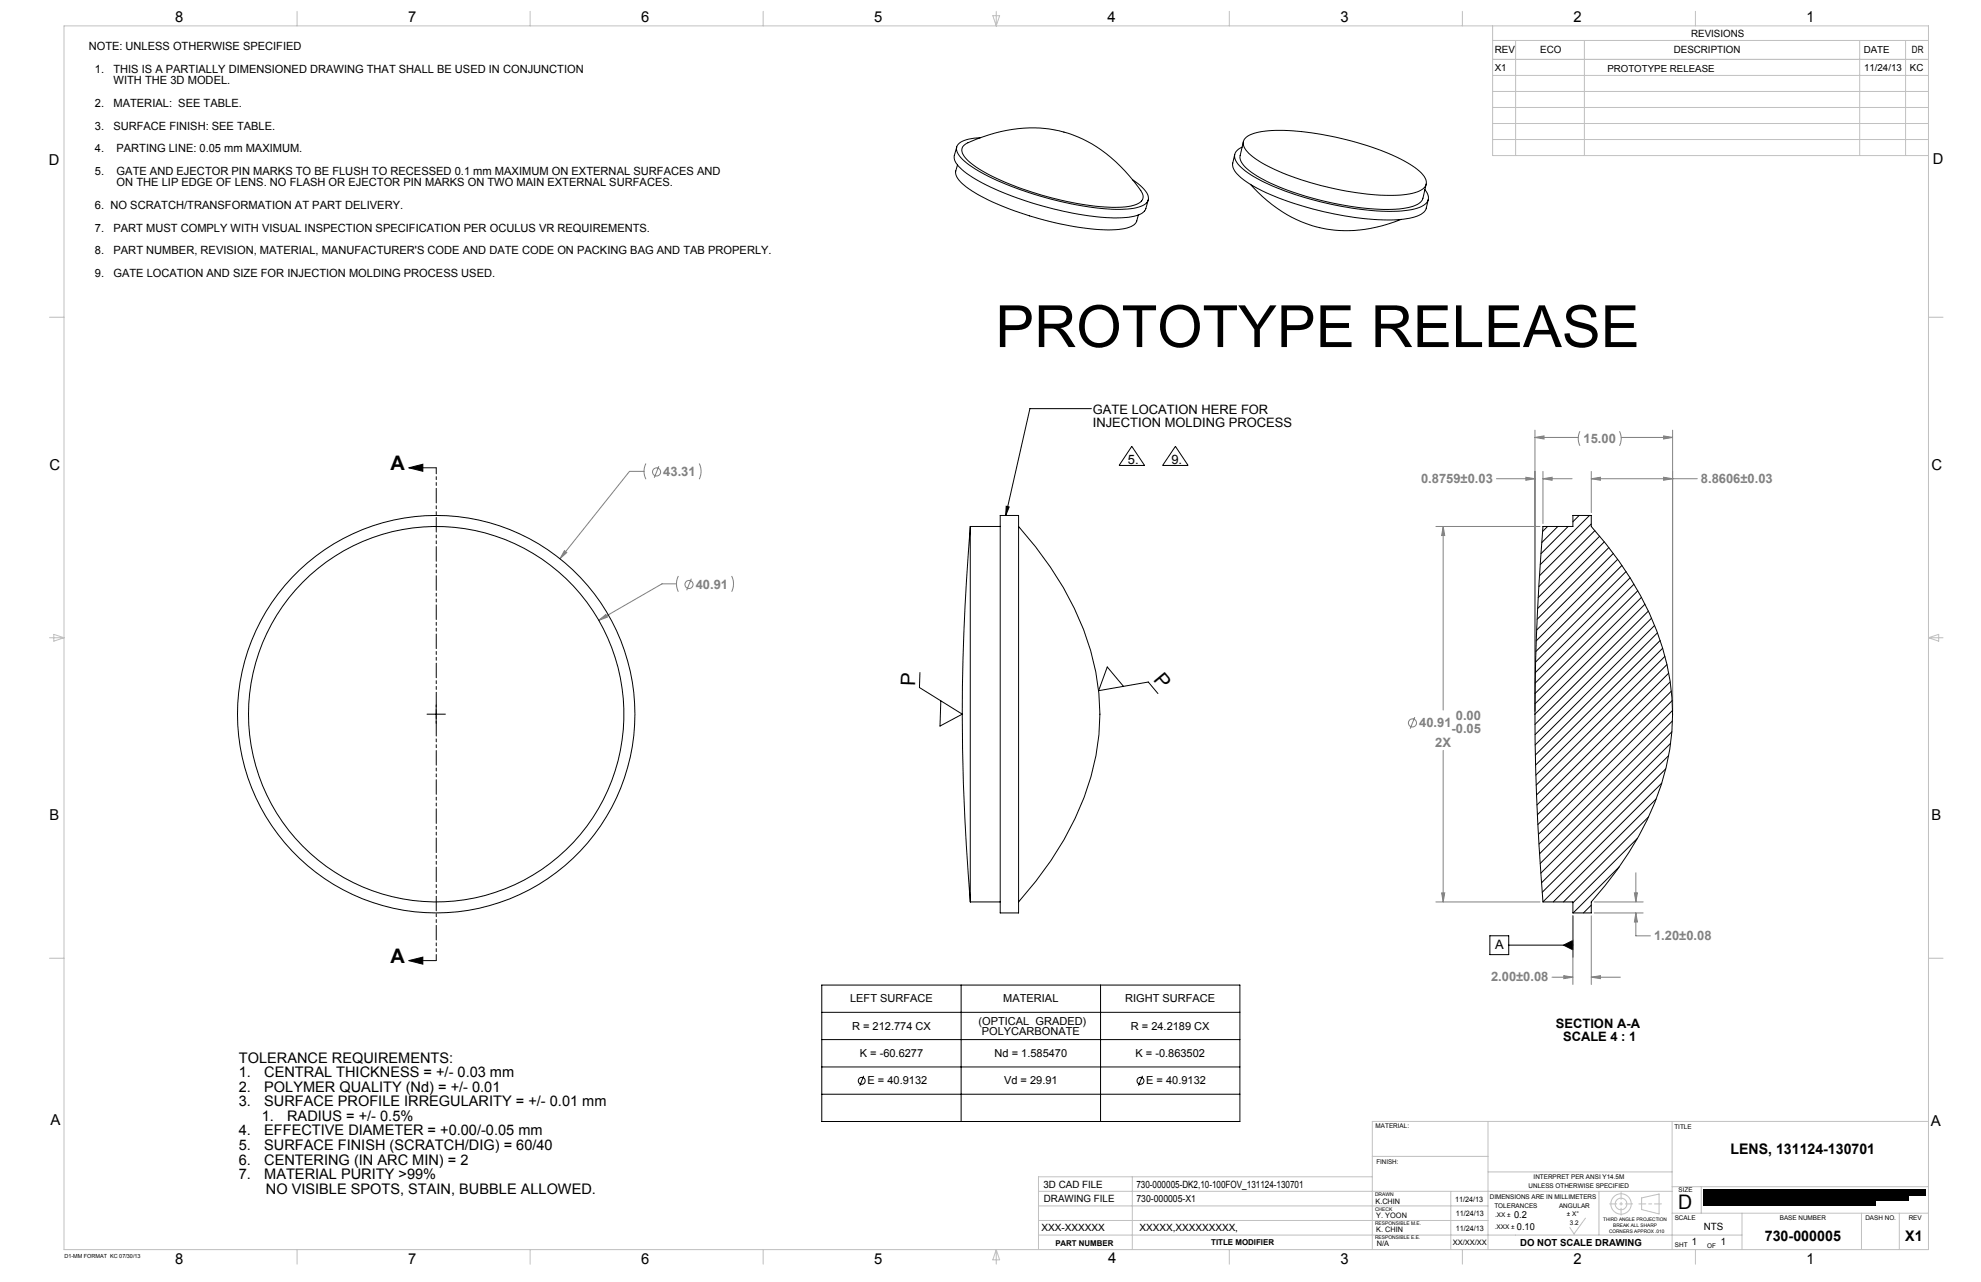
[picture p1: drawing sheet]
<svg xmlns="http://www.w3.org/2000/svg" width="864mm" height="559mm" viewBox="0 0 864 559" stroke-linecap="round" stroke-linejoin="round" font-family="sans-serif">
<defs><g id="words">
<text font-size="25.4" x="433.9" y="151.3">PROTOTYPE RELEASE</text>
<g font-size="8.7">
<text x="170.2" y="204.9">A</text>
<text x="398.9" y="298.8" transform="rotate(-88 398.9 298.8)">P</text>
<text x="502.6" y="296.6" transform="rotate(50 502.6 296.6)">P</text>
<text x="170.2" y="419.8">A</text>
<text x="731.5" y="527">D</text>
</g>
<g font-size="6.6">
<text x="76.3" y="9.6">8</text>
<text x="177.9" y="9.6">7</text>
<text x="279.5" y="9.6">6</text>
<text x="381.1" y="9.6">5</text>
<text x="482.7" y="9.6">4</text>
<text x="584.3" y="9.6">3</text>
<text x="685.9" y="9.6">2</text>
<text x="787.5" y="9.6">1</text>
<text x="21.3" y="71.8">D</text>
<text x="842.6" y="71.4">D</text>
<text x="21.6" y="204.8">C</text>
<text x="842" y="204.9">C</text>
<text x="21.6" y="357.6">B</text>
<text x="842" y="357.6">B</text>
<text x="22.1" y="490.6">A</text>
<text x="841.7" y="490.8">A</text>
<text x="76.3" y="551">8</text>
<text x="177.9" y="551">7</text>
<text x="279.5" y="551">6</text>
<text x="381.1" y="551">5</text>
<text x="483" y="550.7">4</text>
<text x="584.3" y="551">3</text>
<text x="685.9" y="551">2</text>
<text x="787.5" y="551">1</text>
</g>
<g font-size="6.3">
<text x="104.1" y="463.2">TOLERANCE REQUIREMENTS:</text>
<text x="104.1" y="469.5">1.</text>
<text x="115.2" y="469.5">CENTRAL THICKNESS = +/- 0.03 mm</text>
<text x="104.1" y="475.9">2.</text>
<text x="115.2" y="475.9">POLYMER QUALITY (Nd) = +/- 0.01</text>
<text x="104.1" y="482.2">3.</text>
<text x="115.2" y="482.2">SURFACE PROFILE IRREGULARITY = +/- 0.01 mm</text>
<text x="114.1" y="488.6">1.</text>
<text x="125.2" y="488.6">RADIUS = +/- 0.5%</text>
<text x="104.1" y="494.9">4.</text>
<text x="115.2" y="494.9">EFFECTIVE DIAMETER = +0.00/-0.05 mm</text>
<text x="104.1" y="501.3">5.</text>
<text x="115.2" y="501.3">SURFACE FINISH (SCRATCH/DIG) = 60/40</text>
<text x="754.4" y="502.9">LENS, 131124-130701</text>
<text x="104.1" y="507.6">6.</text>
<text x="115.2" y="507.6">CENTERING (IN ARC MIN) = 2</text>
<text x="104.1" y="514">7.</text>
<text x="115.2" y="514">MATERIAL PURITY &gt;99%</text>
<text x="115.9" y="520.3">NO VISIBLE SPOTS, STAIN, BUBBLE ALLOWED.</text>
<text x="769.3" y="541.1">730-000005</text>
<text x="830.6" y="541.1">X1</text>
</g>
<g font-size="5.6">
<text x="476.4" y="180.3">GATE LOCATION HERE FOR</text>
<text x="476.4" y="186">INJECTION MOLDING PROCESS</text>
<text x="491.7" y="202.1">5.</text>
<text x="510.7" y="202.1">9.</text>
<text x="651.7" y="413.9">A</text>
<text x="678.3" y="448.2">SECTION A-A</text>
<text x="681.4" y="453.8">SCALE 4 : 1</text>
</g>
<g font-size="5.6" fill="#808080">
<text x="690.3" y="193">15.00</text>
<text x="289.2" y="207.6">43.31</text>
<text x="619.5" y="210.6">0.8759±0.03</text>
<text x="741.5" y="210.6">8.8606±0.03</text>
<text x="303.3" y="256.6">40.91</text>
<text x="618.7" y="317">40.91</text>
<text x="634.7" y="313.9">0.00</text>
<text x="632.8" y="319.5">-0.05</text>
<text x="625.7" y="325.8">2X</text>
<text x="721.1" y="409.8">1.20±0.08</text>
<text x="650" y="427.8">2.00±0.08</text>
</g>
<g font-size="4.9">
<text x="38.7" y="21.9">NOTE: UNLESS OTHERWISE SPECIFIED</text>
<text x="41.4" y="31.8">1.</text>
<text x="49.5" y="31.8">THIS IS A PARTIALLY DIMENSIONED DRAWING THAT SHALL BE USED IN CONJUNCTION</text>
<text x="49.5" y="36.7">WITH THE 3D MODEL.</text>
<text x="41.4" y="46.6">2.</text>
<text x="49.5" y="46.6">MATERIAL: SEE TABLE.</text>
<text x="41.4" y="56.5">3.</text>
<text x="49.4" y="56.5">SURFACE FINISH: SEE TABLE.</text>
<text x="41.4" y="66.4">4.</text>
<text x="50.8" y="66.4">PARTING LINE: 0.05 mm MAXIMUM.</text>
<text x="41.4" y="76.2">5.</text>
<text x="50.8" y="76.2">GATE AND EJECTOR PIN MARKS TO BE FLUSH TO RECESSED 0.1 mm MAXIMUM ON EXTERNAL SURFACES AND</text>
<text x="50.8" y="81.2">ON THE LIP EDGE OF LENS. NO FLASH OR EJECTOR PIN MARKS ON TWO MAIN EXTERNAL SURFACES.</text>
<text x="41.4" y="91.1">6. NO SCRATCH/TRANSFORMATION AT PART DELIVERY.</text>
<text x="41.4" y="100.9">7.</text>
<text x="49.5" y="100.9">PART MUST COMPLY WITH VISUAL INSPECTION SPECIFICATION PER OCULUS VR REQUIREMENTS.</text>
<text x="41.4" y="110.8">8.</text>
<text x="49.5" y="110.8">PART NUMBER, REVISION, MATERIAL, MANUFACTURER'S CODE AND DATE CODE ON PACKING BAG AND TAB PROPERLY.</text>
<text x="41.4" y="120.7">9.</text>
<text x="49.5" y="120.7">GATE LOCATION AND SIZE FOR INJECTION MOLDING PROCESS USED.</text>
</g>
<g font-size="4.8">
<text x="370.6" y="436.9">LEFT SURFACE</text>
<text x="437.4" y="436.9">MATERIAL</text>
<text x="490.5" y="436.9">RIGHT SURFACE</text>
<text x="371.5" y="448.8">R = 212.774 CX</text>
<text x="426.6" y="446.6">(OPTICAL GRADED)</text>
<text x="493" y="448.8">R = 24.2189 CX</text>
<text x="428" y="451.1">POLYCARBONATE</text>
<text x="374.8" y="460.7">K = -60.6277</text>
<text x="433.6" y="460.7">Nd = 1.585470</text>
<text x="495" y="460.7">K = -0.863502</text>
<text x="378.2" y="472.7">E = 40.9132</text>
<text x="437.7" y="472.7">Vd = 29.91</text>
<text x="499.7" y="472.7">E = 40.9132</text>
</g>
<g font-size="4.4">
<text x="737.2" y="16.3">REVISIONS</text>
<text x="651.7" y="23.3">REV</text>
<text x="671.4" y="23.3">ECO</text>
<text x="729.7" y="23.2">DESCRIPTION</text>
<text x="833.5" y="23.2">DR</text>
<text x="454.9" y="517.7">3D CAD FILE</text>
<text x="495.4" y="517.9">730-000005-DK2,10-100FOV_131124-130701</text>
<text x="455.1" y="523.9">DRAWING FILE</text>
<text x="454.1" y="536.6">XXX-XXXXXX</text>
<text x="496.8" y="536.6">XXXXX,XXXXXXXXX,</text>
<text x="742.8" y="535.9">NTS</text>
<text x="737.5" y="542.8">1</text>
<text x="750.2" y="542.8">1</text>
</g>
<g font-size="4.2">
<text x="812.5" y="23.2">DATE</text>
<text x="651.7" y="31">X1</text>
<text x="700.7" y="31.4">PROTOTYPE RELEASE</text>
<text x="812.6" y="30.8">11/24/13</text>
<text x="832.6" y="30.8">KC</text>
<text x="495.4" y="524">730-000005-X1</text>
<text x="660" y="530.9">0.2</text>
<text x="661.3" y="536.2">0.10</text>
<text x="662.7" y="543">DO NOT SCALE DRAWING</text>
</g>
<g font-size="3.5">
<text x="460.1" y="543">PART NUMBER</text>
<text x="528.1" y="542.7">TITLE MODIFIER</text>
</g>
<g font-size="3.3">
<text x="599.6" y="524.8">K.CHIN</text>
<text x="634.3" y="524">11/24/13</text>
<text x="600" y="530.8">Y. YOON</text>
<text x="634.6" y="530.1">11/24/13</text>
<text x="600" y="537.2">K. CHIN</text>
<text x="634.6" y="536.4">11/24/13</text>
<text x="600.2" y="543">N/A</text>
<text x="633.3" y="542.8">XX/XX/XX</text>
</g>
<g font-size="2.8">
<text x="599.7" y="491.7">MATERIAL:</text>
<text x="729.9" y="492">TITLE</text>
<text x="600" y="507.2">FINISH:</text>
<text x="668.6" y="514">INTERPRET PER ANSI Y14.5M</text>
<text x="666.4" y="517.7">UNLESS OTHERWISE SPECIFIED</text>
<text x="731.7" y="519.8">SIZE</text>
<text x="649.5" y="522.6">DIMENSIONS ARE IN MILLIMETERS</text>
<text x="651.5" y="526.7">TOLERANCES</text>
<text x="679.7" y="526.5">ANGULAR</text>
<text x="651.8" y="530.6">.XX ±</text>
<text x="683.1" y="530">± X°</text>
<text x="684.4" y="534">3.2</text>
<text x="730.1" y="531.7">SCALE</text>
<text x="775.9" y="531.6">BASE NUMBER</text>
<text x="813.2" y="531.8">DASH NO.</text>
<text x="832.1" y="532">REV</text>
<text x="651.6" y="535.8">.XXX ±</text>
<text x="730.1" y="543.5">SHT</text>
<text x="744.2" y="543.9">OF</text>
</g>
<text font-size="2.4" x="28.1" y="548.3">D1-MM FORMAT KC 07/30/13</text>
<g font-size="2.2">
<text x="599.4" y="521.3">DRAWN</text>
<text x="599.4" y="527.7">CHECK</text>
<text x="599.4" y="533.9">RESPONSIBLE M.E.</text>
<text x="599.4" y="540.2">RESPONSIBLE E.E.</text>
</g>
<g font-size="2.1">
<text x="698.9" y="532.1">THIRD ANGLE PROJECTION</text>
<text x="701.5" y="537.5">CORNERS APPROX .010</text>
<text x="703.3" y="534.7">BREAK ALL SHARP</text>
</g>
</g></defs>
<g fill="none" stroke="#c0c0c0" stroke-width=".44">
<path d="M27.9 11.3h812.8v533.4h-812.8zM129.5 4.9v6.4M231.1 4.9v6.4M332.7 4.9v6.4M432.8 6.8h3l-1.5 4.5zM434.3 4.9v6.4M535.9 4.9v6.4M637.5 4.9v6.4M650.7 11.3v56.5h190M650.7 17.6h190M660.7 17.6v50.2M690.7 17.7v50.1"/>
<path d="M739.1 4.9v6.4M810.7 17.6v50.2M830.7 17.6v50.2M650.7 25.9h190M650.7 32.9h190M650.7 39.9h190M650.7 46.8h190M650.7 53.8h190M650.7 60.8h190M21.6 138.3h6.3M840.7 138.3h6.4M21.6 278h6.3"/>
<path d="M23.5 276.5l4.4 1.5-4.4 1.5zM840.7 278h6.4M840.7 278l4.4-1.5v3zM21.6 417.7h6.3M840.7 417.7h6.4M648.7 488.8v55.9M728.9 488.8v55.9M840.7 488.8h-242.5v55.9M452.7 519.3h276.2M493.6 512.9v31.8M598.2 504h50.5M598.2 512.9h-145.5v31.8"/>
<path d="M632.5 519.3v25.4M648.7 510.8h80.2M697.1 519.3v19M728.9 517.2h111.8M741.6 517.2v11.6M452.7 538.3h306.7M452.7 532h196M452.7 525.6h196M691.2 531l-5 6.8-1.8-2.7M715.6 522.1l7.7-1.6v8.6l-7.7-1.9zM728.9 528.8h111.8M759.4 528.8v15.9"/>
<path d="M811.5 528.8v15.9M828 528.8v15.9M129.5 544.7v6.3M231.1 544.7v6.3M332.7 544.7v6.3M434.3 544.7l1.5 4.4h-3zM434.3 544.7v6.3M535.9 544.7v6.3M637.5 544.7v6.3M739.1 544.7v6.3"/>
<circle cx="706.7" cy="524.8" r="4.4"/>
<circle cx="706.7" cy="524.8" r="2.54"/>
</g>
<path d="M706.7 529.6v-9.8M724.3 524.8h-9.9" fill="none" stroke="#c0c0c0" stroke-width=".44" stroke-dasharray="15.2 1.3 1.3 1.3" stroke-dashoffset="12.2"/>
<path d="M701.7 524.8h10" fill="none" stroke="#c0c0c0" stroke-width=".44" stroke-dasharray="15.2 1.3 1.3 1.3" stroke-dashoffset="12.1"/>
<g fill="none" stroke="#808080" stroke-width=".44">
<path d="M669.1 187.5v122.5M669.1 190.7h18.9M669.1 190.7l4-.7v1.3zM688.8 188a7.1 7.1 0 0 0 0 6.3M706 188a7.1 7.1 0 0 1 0 6.3M706.8 190.7h22.4M725.2 190l4 .7-4 .6zM729.2 187.5v122.5M280.8 205.5h-6.4l-30.3 38M281.6 202a7.6 7.6 0 0 0 0 6.9M287.2 203.2l-2 5M304.8 202a7.6 7.6 0 0 1 0 6.9"/>
<path d="M652.4 208.7h16.7M665.2 208l3.9 .7-3.9 .6zM672.6 205.5v22.7M672.6 208.7h12.7M672.6 208.7l4-.7v1.3zM693.7 205.5v17.9M693.7 208.7h46.2M693.7 208.7l4-.7v1.3zM725.2 208l4 .7-4 .6zM626 229.5h45.4M629.1 229.5v80M629.1 229.5l.7 3.9h-1.3z"/>
<path d="M246.1 240l1 .8-3 2.7zM294.9 254.5h-6.3l-27.6 15.9M295.7 251.1a7.6 7.6 0 0 0 0 6.8M301.4 252.2l-2 5.1M318.9 251.1a7.6 7.6 0 0 1 0 6.8M261 270.4l3.1-2.6 .7 1.2zM616.8 312.6l-2 5M629.1 327.1v66M626 393.1h45.4M628.5 389.2h1.3l-.7 3.9zM685.7 399.2v29.9M693.7 399.2v29.9"/>
<path d="M695 393.1h21.3M695 397.9h21.3M712.5 389.2h1.3l-.7 3.9zM713.1 397.9v10h6.4M713.1 380.4v12.7M713.1 397.9l.7 4h-1.3zM676.6 425.9h9.1M681.7 425.3l4 .6-4 .7zM693.7 425.9h12.7M693.7 425.9l4-.6v1.3z"/>
<circle cx="286.2" cy="205.7" r="1.77"/>
<circle cx="300.4" cy="254.8" r="1.76"/>
<circle cx="615.7" cy="315.1" r="1.77"/>
</g>
<g fill="none" stroke="#000" stroke-width=".44">
<path d="M475.8 178.1h-26.8l-10.6 46.6M493.4 194.6l5.6 8.3h-11.1zM512.4 194.6l5.5 8.3h-11.1zM178.2 203.9h11.9M178.2 203.9l6.1-1.5v3zM438.6 220.7l1.3 .3-1.5 3.7zM401 293.2l-.2 6.5 18.7 11.6-9.7 5.2 .3-11M489.8 299.2l-7.1-8.5-3.8 10.4 21.7-3.8 4.2 5M186.2 311.3h8M190.1 307.3v8M685.7 399.2v18M178.2 418.7h11.9"/>
<path d="M178.2 418.7l6.1-1.5v3.1zM649.5 407.9h8.2v8.2h-8.2zM657.7 412h28M681.6 412l4.1-2.1v4.1zM358.2 429.4h182.3v59.4h-182.3zM419 429.4v59.4M479.8 429.4v59.4M358.2 441.3h182.3M358.2 453.1h182.3M358.2 465.1h182.3M358.2 477h182.3M376.5 468.9l-1.7 4.4"/>
<path d="M498.1 468.9l-1.8 4.4"/>
<circle cx="375.7" cy="471.1" r="1.51"/>
<circle cx="497.2" cy="471.1" r="1.51"/>
</g>
<path d="M190.2 203.9v214.8" fill="none" stroke="#000" stroke-width=".44" stroke-dasharray="6.3 1.3 1.3 1.3 1.3 1.3" stroke-dashoffset="3.7"/>
<g fill="#000">
<path d="M178.2 203.9l6.1-1.5v3zM178.2 418.7l6.1-1.5v3.1z"/>
<path d="M438.6 220.7l1.3 .3-1.5 3.7zM681.6 412l4.1 2v-4.1z"/>
</g>
<g fill="#808080">
<path d="M629.1 229.5l.7 3.9h-1.3zM628.5 389.2h1.3l-.7 3.9zM693.7 425.9l4-.6v1.3zM681.7 425.3l4 .6-4 .7zM712.5 389.2h1.3l-.7 3.9zM713.1 397.9l.7 4h-1.3zM669.1 190.7l4-.7v1.3zM725.2 190l4 .7-4 .6zM672.6 208.7l4-.7v1.3zM665.2 208l3.9 .7-3.9 .6zM693.7 208.7l4-.7v1.3zM725.2 208l4 .7-4 .6z"/>
<path d="M246.1 240l-2 3.5 3-2.7zM261 270.4l3.8-1.4-.7-1.2z"/>
</g>
<g fill="none" stroke="#000" stroke-width=".44">
<path d="M417.1 64.1l-1.1 3.7a6.7 6.7 0 0 0 3.4 6.2 92.8 92.8 0 0 0 30.6 14.5 121.4 121.4 0 0 0 40.5 6.3 11.1 11.1 0 0 0 8.8-3.3l1.3-4.3M417.4 71.9l-.7 2.6a6.8 6.8 0 0 0 3.6 6.3 92.8 92.8 0 0 0 30.7 13.9 110.8 110.8 0 0 0 36.7 5.3 10.8 10.8 0 0 0 7.5-3l1.1-3.3M420.2 63.4l.5-.5a60.5 60.5 0 0 1 46.2-4.4 62.8 62.8 0 0 1 31.3 26.3 3.5 3.5 0 0 1-3.1 4.4 50.6 50.6 0 0 1-21.5 .2 136.5 136.5 0 0 1-47-15.8 15.3 15.3 0 0 1-7.2-7.5l.1-1.7zM427.5 60a14.5 14.5 0 0 0-9.8 2.9 3.8 3.8 0 0 0 .6 5 48.6 48.6 0 0 0 18.1 11.5 146.2 146.2 0 0 0 52.1 11.9 17.2 17.2 0 0 0 11.5-3 4.2 4.2 0 0 0-1.2-5.8l-2.5-2.3-2.6-1.8M538.3 67.3l-.9 3.7a7.1 7.1 0 0 0 3.7 6.5 90 90 0 0 0 31.3 13.6 112.5 112.5 0 0 0 40.6 4.3 10.8 10.8 0 0 0 8.6-4.1l1.1-4.4M541.5 64.1a4.2 4.2 0 0 0-3.2 3.1 4.2 4.2 0 0 0 1.3 4.3 47.8 47.8 0 0 0 18.8 11.1 137.5 137.5 0 0 0 52.5 9.4 16.5 16.5 0 0 0 11.2-3.9 4.3 4.3 0 0 0-.9-5.4M542 61.7l-1.4 6.1a7.2 7.2 0 0 0 4 6.6 89.9 89.9 0 0 0 31.3 12.9 102.9 102.9 0 0 0 36.8 3.4 10.5 10.5 0 0 0 7.4-3.6l1.6-6.8M542.7 60.4a15.7 15.7 0 0 1 10.1-3.4 127 127 0 0 1 60.6 13.8 16.2 16.2 0 0 1 8.4 8.2 4 4 0 0 1-3 4.3 46.7 46.7 0 0 1-21.4 1.4 128.3 128.3 0 0 1-47.6-13.9 14.3 14.3 0 0 1-7.8-8.1l.1-1.2zM545.1 80.3a55.7 55.7 0 0 0 38.7 20.2 62.9 62.9 0 0 0 27-4.9M423 229.5a958.5 958.5 0 0 0 0 163.6M423 229.5v163.6M423 229.5h13"/>
<path d="M436 224.7h8v173.2h-8zM444 229.5a140.9 140.9 0 0 1 31.5 54.1 100 100 0 0 1-6.8 73.2 153.3 153.3 0 0 1-24.7 36.3M674.7 229.5l-2.2 2.1M679.1 229.5l-7 7M683.6 229.5l-11.8 11.8M688.4 224.7l-2.7 2.7M692.9 224.7l-21.5 21.4M693.7 228.4l-22.6 22.6M695.3 231.3l-24.5 24.4M697.4 233.7l-26.8 26.8M699.4 236.2l-29.1 29.1M701.4 238.7l-31.3 31.2"/>
<path d="M703.3 241.2l-33.4 33.4M705.2 243.8l-35.5 35.5M707.1 246.5l-37.5 37.5M708.9 249.1l-39.5 39.5M710.6 251.8l-41.3 41.4M712.3 254.6l-43 43.1M714 257.5l-44.8 44.8M715.6 260.4l-46.5 46.4M717.1 263.3l-48 48M718.6 266.3l-49.5 49.5M720 269.5l-50.8 50.8M721.3 272.6l-52 52.1"/>
<path d="M722.6 275.8l-53.3 53.3M723.8 279.2l-54.4 54.3M724.8 282.6l-55.3 55.3M725.8 286.1l-56.1 56.1M726.7 289.7l-56.9 56.8M727.5 293.4l-57.5 57.5M728.1 297.3l-57.9 57.8M669.1 311.3l.7-34.1 1.1-22.9 1.7-24.8h13.1v-4.8h8v4.8a137.4 137.4 0 0 1 33 60.1 100.6 100.6 0 0 1-8.7 67.8 157.6 157.6 0 0 1-24.3 35.7v4.8h-8v-4.8h-13.1M669.1 311.3l.8 35.7 1.1 22.4 1.6 23.7M728.6 301.2l-58.2 58.2M728.8 319l-57.4 57.4M729 305.4l-58.3 58.3"/>
<path d="M729.1 309.7l-58.2 58.2M729.1 314.2l-57.9 57.9M726.2 335.1l-53.9 53.8M727.4 329.4l-55.4 55.4M728.3 324l-56.6 56.6M718.7 356.1l-37.1 37M722 348.2l-44.9 44.9M724.4 341.3l-51.8 51.8M705.9 377.8l-20.1 20.1M713.8 365.4l-28.1 28.1M423 393.1h13M693.7 394.5l-3.4 3.4"/>
<circle cx="190.1" cy="311.3" r="86.6"/>
<circle cx="190.2" cy="311.3" r="81.8"/>
</g>
<path d="M742.5 518.4h97.1v2.8h-97.1zM742.5 520.5h89.8v2.8h-89.8zM742.5 522.6h75.3v2.9h-75.3z" fill="#000"/>
<use href="#words"/>
</svg>
